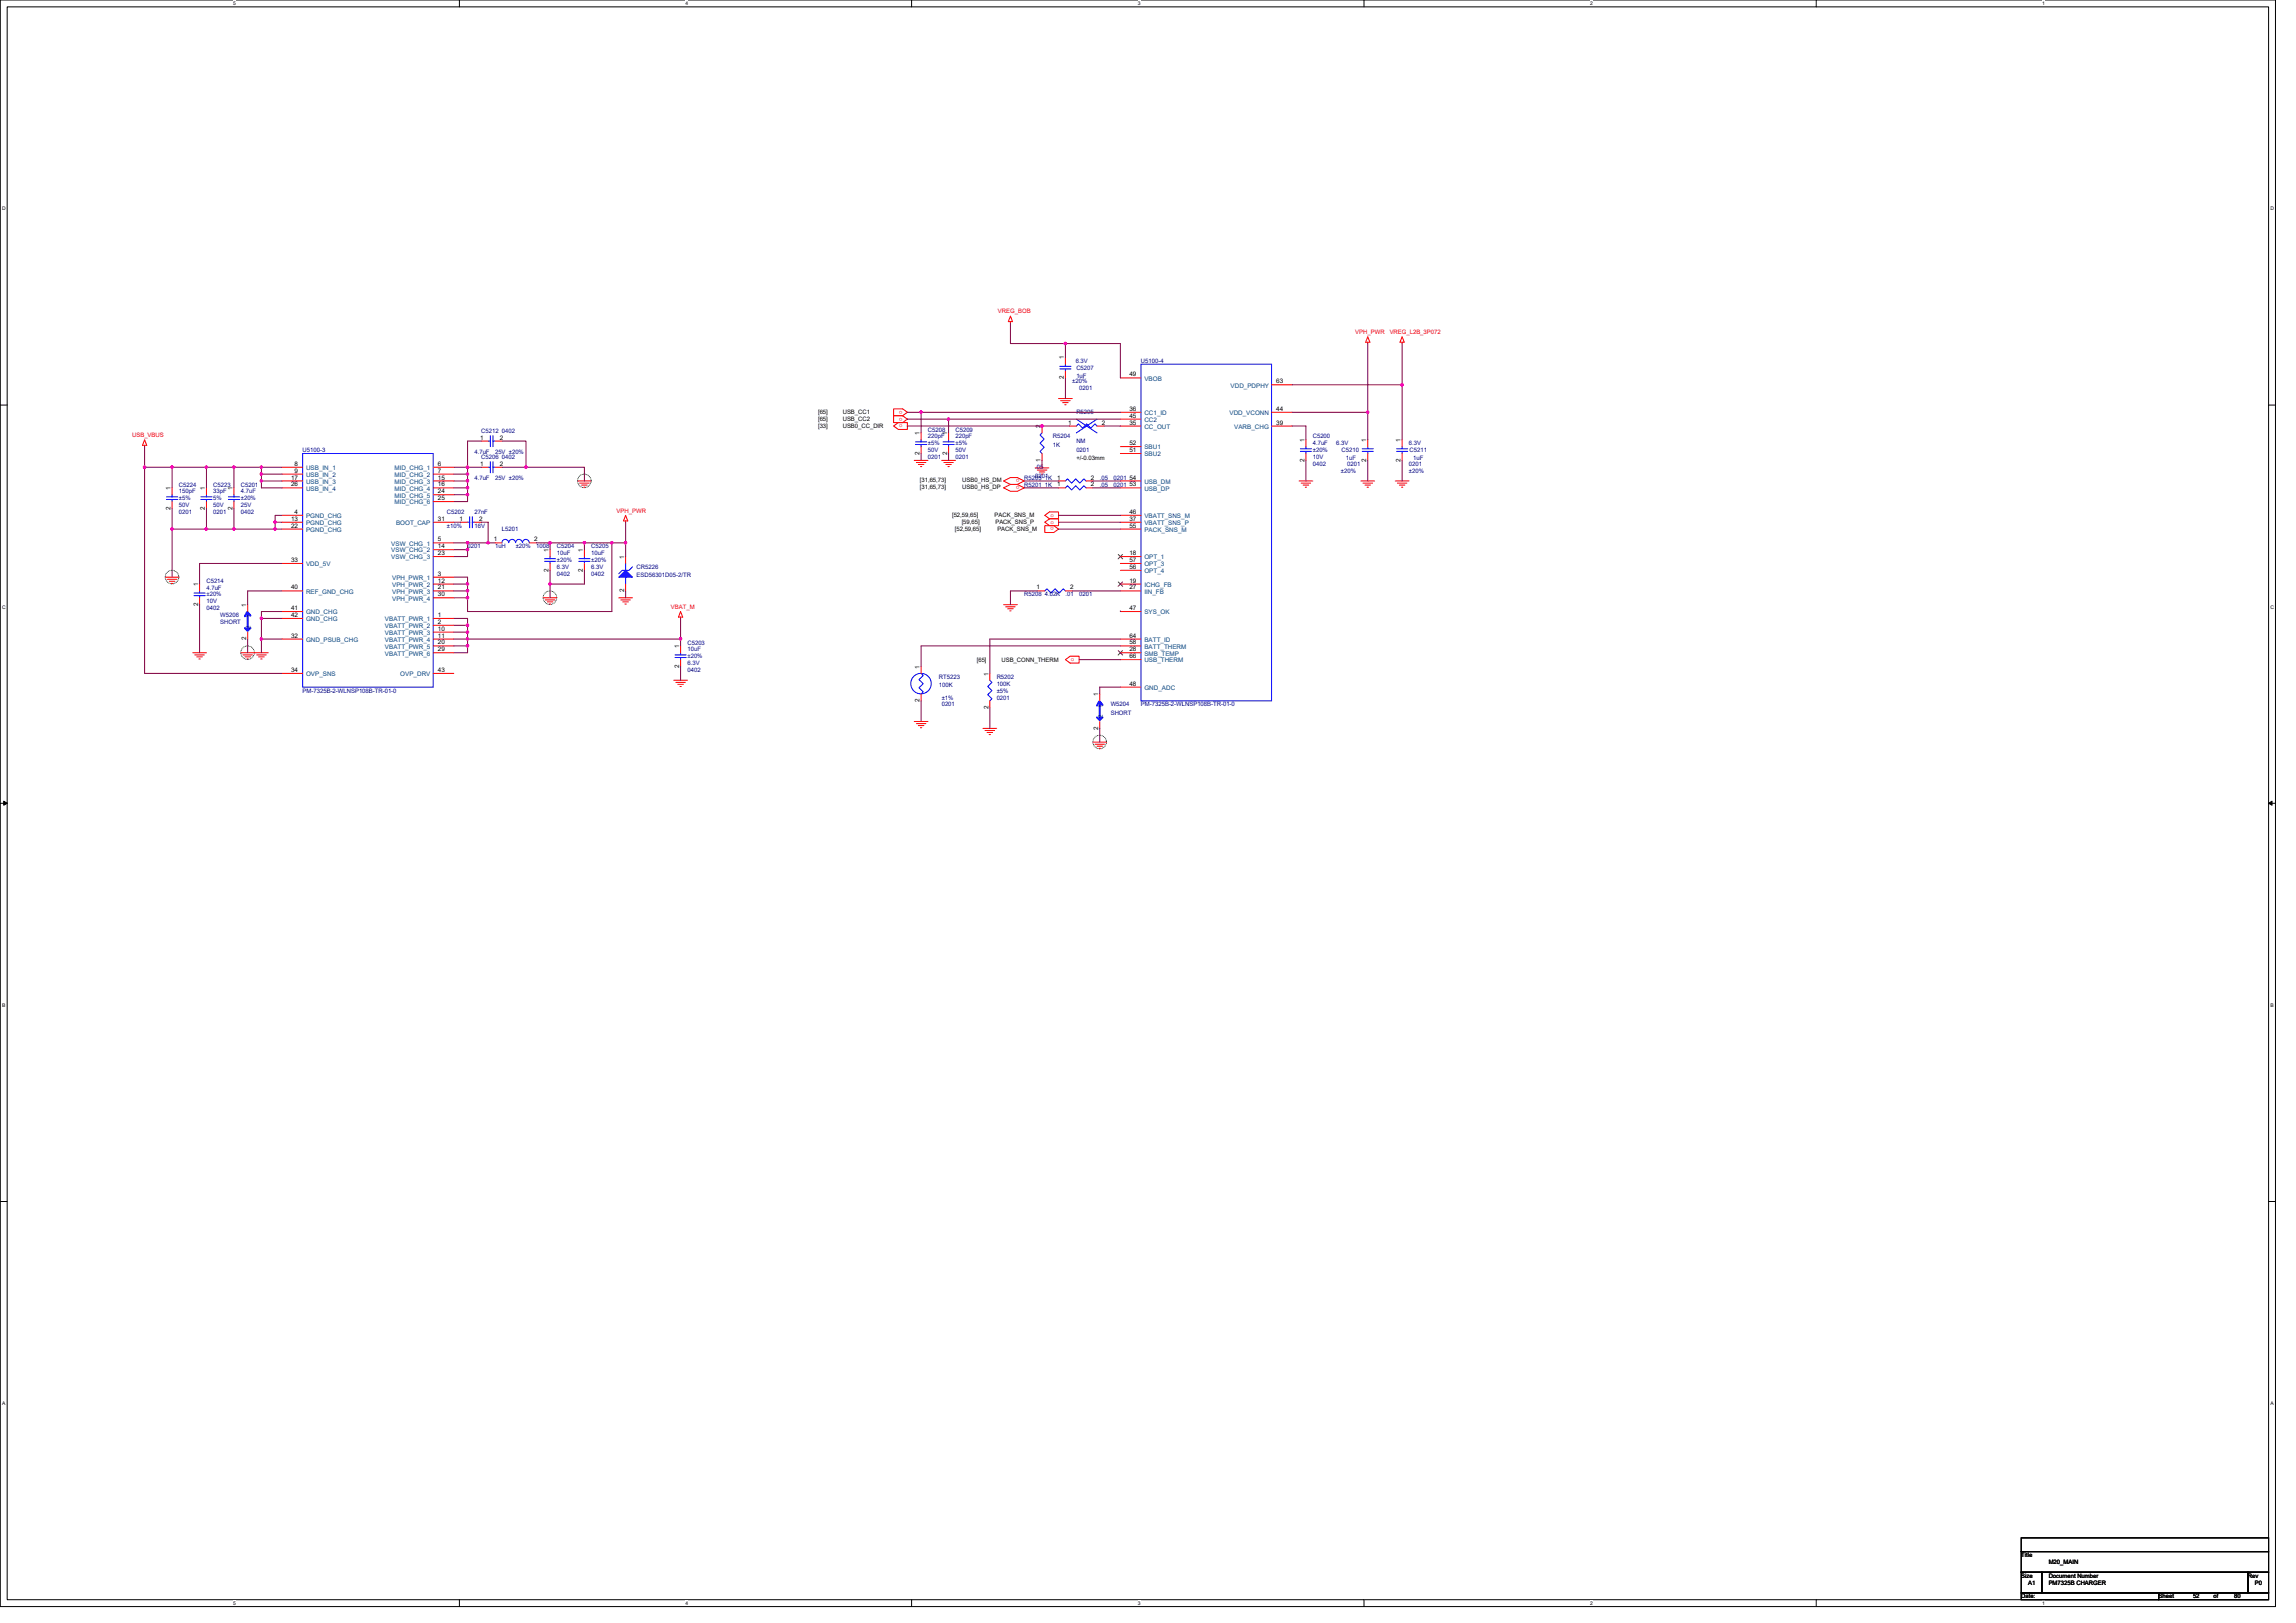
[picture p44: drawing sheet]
<svg xmlns="http://www.w3.org/2000/svg" width="297mm" height="210mm" viewBox="0 0 297 210" stroke-linecap="round" stroke-linejoin="round" font-family="sans-serif">
<defs><g id="words">
<g font-size=".8" fill="#f00">
<text x="129.1" y="40.6">VREG_BOB</text>
<text x="175.3" y="43.2">VPH_PWR</text>
<text x="179.8" y="43.2">VREG_L2B_3P072</text>
<text x="116.8" y="53.1" transform="rotate(180 116.8 53.1)">o</text>
<text x="17.1" y="56.6">USB_VBUS</text>
<text x="116.3" y="55.3">o</text>
<text x="116.8" y="54" transform="rotate(180 116.8 54)">o</text>
<text x="131.9" y="62.9" transform="rotate(180 131.9 62.9)">o</text>
<text x="131.9" y="62" transform="rotate(180 131.9 62)">o</text>
<text x="79.8" y="66.3">VPH_PWR</text>
<text x="135.9" y="67.7">o</text>
<text x="135.9" y="66.8">o</text>
<text x="136.3" y="68.2" transform="rotate(180 136.3 68.2)">o</text>
<text x="86.8" y="78.8">VBAT_M</text>
<text x="138.6" y="85.5">o</text>
</g>
<g font-size=".8">
<text x="137.6" y="46.5" transform="rotate(-90 137.6 46.5)">1</text>
<text x="105.8" y="53.5">[65]</text>
<text x="109" y="53.5">USB_CC1</text>
<text x="137.6" y="49.1" transform="rotate(-90 137.6 49.1)">2</text>
<text x="146.1" y="48.7">49</text>
<text x="146.1" y="53.1">36</text>
<text x="165.1" y="53.1">44</text>
<text x="165.1" y="49.6">63</text>
<text x="62.1" y="56.9">1</text>
<text x="64.7" y="56.9">2</text>
<text x="105.8" y="54.4">[65]</text>
<text x="105.8" y="55.4">[33]</text>
<text x="109" y="54.4">USB_CC2</text>
<text x="109" y="55.4">USB0_CC_DIR</text>
<text x="119" y="58.8" transform="rotate(-90 119 58.8)">2</text>
<text x="119" y="56.3" transform="rotate(-90 119 56.3)">1</text>
<text x="122.5" y="58.8" transform="rotate(-90 122.5 58.8)">2</text>
<text x="122.5" y="56.3" transform="rotate(-90 122.5 56.3)">1</text>
<text x="134.6" y="59.7" transform="rotate(-90 134.6 59.7)">1</text>
<text x="134.6" y="55.4" transform="rotate(-90 134.6 55.4)">2</text>
<text x="138.2" y="54.9">1</text>
<text x="139.3" y="59.6">+/-0.03mm</text>
<text x="142.5" y="54.9">2</text>
<text x="146.1" y="54">45</text>
<text x="146.1" y="54.9">35</text>
<text x="146.1" y="57.6">52</text>
<text x="146.1" y="58.5">51</text>
<text x="165.1" y="54.9">39</text>
<text x="168.8" y="59.7" transform="rotate(-90 168.8 59.7)">2</text>
<text x="168.8" y="57.2" transform="rotate(-90 168.8 57.2)">1</text>
<text x="176.8" y="59.7" transform="rotate(-90 176.8 59.7)">2</text>
<text x="176.8" y="57.2" transform="rotate(-90 176.8 57.2)">1</text>
<text x="181.2" y="59.7" transform="rotate(-90 181.2 59.7)">2</text>
<text x="181.2" y="57.2" transform="rotate(-90 181.2 57.2)">1</text>
<text x="22.1" y="66" transform="rotate(-90 22.1 66)">2</text>
<text x="22.1" y="63.4" transform="rotate(-90 22.1 63.4)">1</text>
<text x="26.5" y="66" transform="rotate(-90 26.5 66)">2</text>
<text x="26.5" y="63.4" transform="rotate(-90 26.5 63.4)">1</text>
<text x="30.1" y="66" transform="rotate(-90 30.1 66)">2</text>
<text x="30.1" y="63.4" transform="rotate(-90 30.1 63.4)">1</text>
<text x="37.7" y="62">17</text>
<text x="37.7" y="62.9">26</text>
<text x="38.1" y="60.3">8</text>
<text x="38.1" y="61.2">9</text>
<text x="56.7" y="60.3">6</text>
<text x="56.7" y="61.2">7</text>
<text x="56.7" y="62">15</text>
<text x="56.7" y="62.9">16</text>
<text x="56.7" y="63.8">24</text>
<text x="56.7" y="64.7">25</text>
<text x="62.1" y="60.3">1</text>
<text x="64.7" y="60.3">2</text>
<text x="119" y="63.3">[31,65,73]</text>
<text x="119" y="62.4">[31,65,73]</text>
<text x="124.5" y="63.3">USB0_HS_DP</text>
<text x="124.5" y="62.4">USB0_HS_DM</text>
<text x="136.8" y="62">1</text>
<text x="136.8" y="62.9">1</text>
<text x="141.1" y="62">2</text>
<text x="141.1" y="62.9">2</text>
<text x="146.1" y="62">54</text>
<text x="146.1" y="62.9">53</text>
<text x="37.7" y="67.4">13</text>
<text x="37.7" y="68.3">22</text>
<text x="38.1" y="66.5">4</text>
<text x="56.7" y="70">5</text>
<text x="56.7" y="70.9">14</text>
<text x="56.7" y="71.8">23</text>
<text x="56.7" y="67.4">31</text>
<text x="59.4" y="67.4">1</text>
<text x="62" y="67.4">2</text>
<text x="63.9" y="70">1</text>
<text x="69.1" y="70">2</text>
<text x="71" y="71.4" transform="rotate(-90 71 71.4)">1</text>
<text x="75.4" y="71.4" transform="rotate(-90 75.4 71.4)">1</text>
<text x="123.2" y="67">[52,59,65]</text>
<text x="123.5" y="68.6">[52,59,65]</text>
<text x="124.4" y="67.8">[59,65]</text>
<text x="128.7" y="67">PACK_SNS_M</text>
<text x="128.8" y="67.8">PACK_SNS_P</text>
<text x="129" y="68.6">PACK_SNS_M</text>
<text x="146.1" y="66.5">46</text>
<text x="146.1" y="67.4">37</text>
<text x="146.1" y="68.3">55</text>
<text x="146.1" y="71.8">18</text>
<text x="25.6" y="75.8" transform="rotate(-90 25.6 75.8)">1</text>
<text x="37.7" y="72.7">33</text>
<text x="37.7" y="76.3">40</text>
<text x="56.7" y="74.5">3</text>
<text x="56.7" y="75.4">12</text>
<text x="56.7" y="76.3">21</text>
<text x="56.7" y="77.2">30</text>
<text x="71" y="74" transform="rotate(-90 71 74)">2</text>
<text x="75.4" y="74" transform="rotate(-90 75.4 74)">2</text>
<text x="80.7" y="76.6" transform="rotate(-90 80.7 76.6)">2</text>
<text x="80.7" y="72.3" transform="rotate(-90 80.7 72.3)">1</text>
<text x="134.1" y="76.3">1</text>
<text x="138.4" y="76.3">2</text>
<text x="146.1" y="72.7">57</text>
<text x="146.1" y="73.6">56</text>
<text x="146.1" y="75.4">19</text>
<text x="146.1" y="76.3">27</text>
<text x="25.6" y="78.4" transform="rotate(-90 25.6 78.4)">2</text>
<text x="31.9" y="82.8" transform="rotate(-90 31.9 82.8)">2</text>
<text x="31.9" y="78.5" transform="rotate(-90 31.9 78.5)">1</text>
<text x="37.7" y="78.9">41</text>
<text x="37.7" y="79.8">42</text>
<text x="37.7" y="82.5">32</text>
<text x="56.7" y="79.8">1</text>
<text x="56.7" y="80.7">2</text>
<text x="56.7" y="81.6">10</text>
<text x="56.7" y="82.5">11</text>
<text x="56.7" y="83.4">20</text>
<text x="87.9" y="83.8" transform="rotate(-90 87.9 83.8)">1</text>
<text x="146.1" y="78.9">47</text>
<text x="146.1" y="82.5">64</text>
<text x="146.1" y="83.4">58</text>
<text x="37.7" y="86.9">34</text>
<text x="56.7" y="86.9">43</text>
<text x="56.7" y="84.3">29</text>
<text x="87.9" y="86.4" transform="rotate(-90 87.9 86.4)">2</text>
<text x="119" y="86.5" transform="rotate(-90 119 86.5)">1</text>
<text x="126.4" y="85.6">[65]</text>
<text x="127.9" y="87.4" transform="rotate(-90 127.9 87.4)">1</text>
<text x="129.6" y="85.6">USB_CONN_THERM</text>
<text x="146.1" y="84.3">28</text>
<text x="146.1" y="85.2">66</text>
<text x="146.1" y="88.7">48</text>
<text x="119" y="90.8" transform="rotate(-90 119 90.8)">2</text>
<text x="127.9" y="91.7" transform="rotate(-90 127.9 91.7)">2</text>
<text x="142.1" y="94.4" transform="rotate(-90 142.1 94.4)">2</text>
<text x="142.1" y="90.1" transform="rotate(-90 142.1 90.1)">1</text>
<text x="261.5" y="201.5">Title</text>
<text x="265" y="202.4">M20_MAIN</text>
<text x="261.5" y="204.1">Size</text>
<text x="261.5" y="206.8">Date:</text>
<text x="262.4" y="205">A1</text>
<text x="265" y="205">PM7325B CHARGER</text>
<text x="265" y="204.1">Document Number</text>
<text x="279.3" y="206.8">Sheet</text>
<text x="283.7" y="206.8">52</text>
<text x="286.4" y="206.8">of</text>
<text x="289" y="206.8">80</text>
<text x="290.8" y="204.1">Rev</text>
<text x="291.7" y="205">P0</text>
</g>
<g font-size=".8" fill="#000080">
<text x="139.2" y="46.9">6.3V</text>
<text x="139.3" y="47.8">C5207</text>
<text x="147.6" y="46.9">U5100-4</text>
<text x="138.7" y="49.6">±20%</text>
<text x="139.3" y="53.6">R5205</text>
<text x="139.3" y="48.9">1uF</text>
<text x="139.6" y="50.5">0201</text>
<text x="39.2" y="58.5">U5100-3</text>
<text x="61.4" y="58.7">4.7uF</text>
<text x="62.3" y="56">C5212</text>
<text x="62.3" y="59.4">C5206</text>
<text x="64" y="58.7">25V ±20%</text>
<text x="64.9" y="56">0402</text>
<text x="64.9" y="59.4">0402</text>
<text x="120.1" y="55.8">C5208</text>
<text x="120.1" y="56.7">220pF</text>
<text x="120.1" y="59.4">0201</text>
<text x="120.1" y="58.5">50V</text>
<text x="120.1" y="57.6">±5%</text>
<text x="123.6" y="55.8">C5209</text>
<text x="123.6" y="56.7">220pF</text>
<text x="123.6" y="59.4">0201</text>
<text x="123.6" y="58.5">50V</text>
<text x="123.6" y="57.6">±5%</text>
<text x="136.2" y="56.7">R5204</text>
<text x="136.2" y="57.8">1K</text>
<text x="139.3" y="57.3">NM</text>
<text x="139.3" y="58.4">0201</text>
<text x="169.8" y="56.7">C5200</text>
<text x="169.8" y="57.6">4.7uF</text>
<text x="169.8" y="59.4">10V</text>
<text x="169.8" y="58.5">±20%</text>
<text x="172.9" y="57.6">6.3V</text>
<text x="173.6" y="58.5">C5210</text>
<text x="174.1" y="59.6">1uF</text>
<text x="182.3" y="57.6">6.3V</text>
<text x="182.4" y="58.5">C5211</text>
<text x="182.8" y="59.6">1uF</text>
<text x="23.2" y="62.9">C5224</text>
<text x="23.2" y="63.8">150pF</text>
<text x="23.2" y="65.6">50V</text>
<text x="23.2" y="64.7">±5%</text>
<text x="27.6" y="62.9">C5223</text>
<text x="27.6" y="63.8">33pF</text>
<text x="27.6" y="65.6">50V</text>
<text x="27.6" y="64.7">5%</text>
<text x="31.2" y="62.9">C5201</text>
<text x="31.2" y="63.8">4.7uF</text>
<text x="31.2" y="65.6">25V</text>
<text x="31.2" y="64.7">±20%</text>
<text x="61.4" y="62.1">4.7uF</text>
<text x="64" y="62.1">25V ±20%</text>
<text x="132.5" y="62.1">R5203 1K</text>
<text x="132.5" y="62.9">R5201 1K</text>
<text x="133.9" y="60.7">.05</text>
<text x="133.9" y="61.9">0201</text>
<text x="142.3" y="62.1">.05</text>
<text x="142.3" y="62.9">.05</text>
<text x="144.1" y="62.1">0201</text>
<text x="144.1" y="62.9">0201</text>
<text x="169.8" y="60.3">0402</text>
<text x="173.5" y="61.2">±20%</text>
<text x="174.3" y="60.3">0201</text>
<text x="182.3" y="60.3">0201</text>
<text x="182.3" y="61.2">±20%</text>
<text x="23.2" y="66.5">0201</text>
<text x="27.6" y="66.5">0201</text>
<text x="31.2" y="66.5">0402</text>
<text x="57.8" y="66.5">C5202</text>
<text x="57.8" y="68.3">±10%</text>
<text x="60.5" y="70.9">0201</text>
<text x="61.4" y="66.5">27nF</text>
<text x="61.4" y="68.3">16V</text>
<text x="64" y="71">1uH</text>
<text x="64.9" y="68.7">L5201</text>
<text x="66.7" y="71">±20%</text>
<text x="69.4" y="71">1008</text>
<text x="72" y="71">C5204</text>
<text x="72" y="71.8">10uF</text>
<text x="76.5" y="71">C5205</text>
<text x="76.5" y="71.8">10uF</text>
<text x="26.7" y="75.4">C5214</text>
<text x="26.7" y="76.3">4.7uF</text>
<text x="26.7" y="77.2">±20%</text>
<text x="72" y="74.5">0402</text>
<text x="72" y="73.6">6.3V</text>
<text x="72" y="72.7">±20%</text>
<text x="76.5" y="74.5">0402</text>
<text x="76.5" y="73.6">6.3V</text>
<text x="76.5" y="72.7">±20%</text>
<text x="82.4" y="73.6">CR5226</text>
<text x="82.4" y="74.7">ESD56301D05-2/TR</text>
<text x="132.5" y="77.2">R5208 4.02K</text>
<text x="137.8" y="77.2">.01</text>
<text x="139.6" y="77.2">0201</text>
<text x="26.7" y="79">0402</text>
<text x="26.7" y="78.1">10V</text>
<text x="28.5" y="79.8">W5206</text>
<text x="28.5" y="80.7">SHORT</text>
<text x="88.9" y="83.4">C5203</text>
<text x="39.2" y="89.6">PM-7325B-2-WLNSP108B-TR-01-0</text>
<text x="88.9" y="84.3">10uF</text>
<text x="88.9" y="87">0402</text>
<text x="88.9" y="86.1">6.3V</text>
<text x="88.9" y="85.2">±20%</text>
<text x="121.5" y="87.8">RT5223</text>
<text x="121.5" y="88.9">100K</text>
<text x="128.9" y="87.8">R5202</text>
<text x="128.9" y="88.7">100K</text>
<text x="128.9" y="89.6">±5%</text>
<text x="121.8" y="90.5">±1%</text>
<text x="121.8" y="91.4">0201</text>
<text x="128.9" y="90.5">0201</text>
<text x="143.7" y="91.4">W5204</text>
<text x="143.7" y="92.5">SHORT</text>
<text x="147.6" y="91.4">PM-7325B-2-WLNSP108B-TR-01-0</text>
</g>
<g font-size=".8" fill="#004080">
<text x="148.1" y="49.3">VBOB</text>
<text x="148.1" y="53.7">CC1_ID</text>
<text x="159.1" y="53.7">VDD_VCONN</text>
<text x="159.2" y="50.1">VDD_PDPHY</text>
<text x="148.1" y="54.6">CC2</text>
<text x="148.1" y="55.5">CC_OUT</text>
<text x="148.1" y="58.1">SBU1</text>
<text x="148.1" y="59">SBU2</text>
<text x="159.7" y="55.5">VARB_CHG</text>
<text x="39.6" y="60.8">USB_IN_1</text>
<text x="39.6" y="61.7">USB_IN_2</text>
<text x="39.6" y="62.6">USB_IN_3</text>
<text x="39.6" y="63.5">USB_IN_4</text>
<text x="51" y="60.8">MID_CHG_1</text>
<text x="51" y="61.7">MID_CHG_2</text>
<text x="51" y="62.6">MID_CHG_3</text>
<text x="51" y="63.5">MID_CHG_4</text>
<text x="51" y="64.4">MID_CHG_5</text>
<text x="51" y="65.3">MID_CHG_6</text>
<text x="148.1" y="62.6">USB_DM</text>
<text x="148.1" y="63.5">USB_DP</text>
<text x="39.6" y="67">PGND_CHG</text>
<text x="39.6" y="67.9">PGND_CHG</text>
<text x="39.6" y="68.8">PGND_CHG</text>
<text x="50.6" y="70.6">VSW_CHG_1</text>
<text x="50.6" y="71.5">VSW_CHG_2</text>
<text x="51.2" y="67.9">BOOT_CAP</text>
<text x="148.1" y="67">VBATT_SNS_M</text>
<text x="148.1" y="67.9">VBATT_SNS_P</text>
<text x="148.1" y="68.8">PACK_SNS_M</text>
<text x="39.6" y="73.3">VDD_5V</text>
<text x="39.6" y="76.8">REF_GND_CHG</text>
<text x="50.6" y="72.4">VSW_CHG_3</text>
<text x="50.7" y="75">VPH_PWR_1</text>
<text x="50.7" y="75.9">VPH_PWR_2</text>
<text x="50.7" y="76.8">VPH_PWR_3</text>
<text x="50.7" y="77.7">VPH_PWR_4</text>
<text x="148.1" y="72.4">OPT_1</text>
<text x="148.1" y="73.3">OPT_3</text>
<text x="148.1" y="74.1">OPT_4</text>
<text x="148.1" y="75.9">ICHG_FB</text>
<text x="148.1" y="76.8">IIN_FB</text>
<text x="32.4" y="81.3" transform="rotate(-90 32.4 81.3)">2</text>
<text x="32.4" y="80" transform="rotate(-90 32.4 80)">1</text>
<text x="39.6" y="79.5">GND_CHG</text>
<text x="39.6" y="80.4">GND_CHG</text>
<text x="39.6" y="83">GND_PSUB_CHG</text>
<text x="49.8" y="80.4">VBATT_PWR_1</text>
<text x="49.8" y="81.3">VBATT_PWR_2</text>
<text x="49.8" y="82.1">VBATT_PWR_3</text>
<text x="49.8" y="83">VBATT_PWR_4</text>
<text x="49.8" y="83.9">VBATT_PWR_5</text>
<text x="148.1" y="79.5">SYS_OK</text>
<text x="148.1" y="83">BATT_ID</text>
<text x="148.1" y="83.9">BATT_THERM</text>
<text x="39.6" y="87.5">OVP_SNS</text>
<text x="49.8" y="84.8">VBATT_PWR_6</text>
<text x="51.8" y="87.5">OVP_DRV</text>
<text x="148.1" y="84.8">SMB_TEMP</text>
<text x="148.1" y="85.7">USB_THERM</text>
<text x="148.1" y="89.3">GND_ADC</text>
<text x="142.7" y="92.9" transform="rotate(-90 142.7 92.9)">2</text>
<text x="142.7" y="91.6" transform="rotate(-90 142.7 91.6)">1</text>
</g>
<g font-size=".6">
<text x="30.2" y=".7">5</text>
<text x="88.7" y=".7">4</text>
<text x="147.2" y=".7">3</text>
<text x="205.7" y=".7">2</text>
<text x="264.2" y=".7">1</text>
<text x=".3" y="27.2">D</text>
<text x="293.7" y="27.2">D</text>
<text x=".3" y="78.7">C</text>
<text x="293.7" y="78.7">C</text>
<text x=".3" y="130.3">B</text>
<text x="293.7" y="130.3">B</text>
<text x=".3" y="181.8">A</text>
<text x="293.7" y="181.8">A</text>
<text x="30.2" y="207.6">5</text>
<text x="88.7" y="207.6">4</text>
<text x="147.2" y="207.6">3</text>
<text x="205.7" y="207.6">2</text>
<text x="264.2" y="207.6">1</text>
</g>
</g></defs>
<path d="M0 0h294.4v207.9h-294.4zM.9 .9h292.6v206.1h-292.6z" fill="none" stroke="#000" stroke-width=".13"/>
<g fill="#fff">
<path d="M30.2 .1h.3v.7h-.3z"/>
<path d="M30.2 207.1h.3v.7h-.3z"/>
</g>
<path d="M59.4 0v.9M59.4 207v.9" fill="none" stroke="#000" stroke-width=".13"/>
<g fill="#fff">
<path d="M88.7 .1h.3v.7h-.3z"/>
<path d="M88.7 207.1h.3v.7h-.3z"/>
</g>
<path d="M117.9 0v.9M117.9 207v.9" fill="none" stroke="#000" stroke-width=".13"/>
<g fill="#fff">
<path d="M147.2 .1h.3v.7h-.3z"/>
<path d="M147.2 207.1h.3v.7h-.3z"/>
</g>
<path d="M176.5 0v.9M176.5 207v.9" fill="none" stroke="#000" stroke-width=".13"/>
<g fill="#fff">
<path d="M205.7 .1h.4v.7h-.4z"/>
<path d="M205.7 207.1h.4v.7h-.4z"/>
</g>
<path d="M235 0v.9M235 207v.9" fill="none" stroke="#000" stroke-width=".13"/>
<g fill="#fff">
<path d="M264.2 .1h.4v.7h-.4z"/>
<path d="M264.2 207.1h.4v.7h-.4z"/>
<path d="M.3 26.6h.4v.7h-.4z"/>
<path d="M293.7 26.6h.5v.7h-.5z"/>
<path d="M.3 78.2h.4v.7h-.4z"/>
<path d="M293.7 78.2h.5v.7h-.5z"/>
</g>
<path d="M0 52.4h.9M293.5 52.4h.9" fill="none" stroke="#000" stroke-width=".13"/>
<g fill="#fff">
<path d="M.3 129.7h.4v.7h-.4z"/>
<path d="M293.7 129.7h.4v.7h-.4z"/>
</g>
<path d="M0 103.9h.9M293.5 103.9h.9" fill="none" stroke="#000" stroke-width=".13"/>
<path d="M.5 103.7l.4 .2-.4 .3zM293.5 103.9l.4-.2v.5z" fill="#000" stroke="#000" stroke-width=".13"/>
<g fill="#fff">
<path d="M.3 181.2h.4v.7h-.4z"/>
<path d="M293.7 181.2h.4v.7h-.4z"/>
</g>
<path d="M0 155.4h.9M293.5 155.4h.9M261.5 199h32v1.7h-32zM261.5 206.1h17.8v.9h-17.8zM261.5 200.7h32v2.7h-32zM261.5 203.4h2.7v2.7h-2.7zM264.2 203.4h26.6v2.7h-26.6zM279.3 206.1h14.2v.9h-14.2zM290.8 203.4h2.7v2.7h-2.7z" fill="none" stroke="#000" stroke-width=".13"/>
<g fill="none" stroke="#008000" stroke-width=".13">
<circle cx="22.3" cy="74.7" r=".88"/>
<circle cx="71.1" cy="77.3" r=".88"/>
<circle cx="75.6" cy="62.2" r=".88"/>
<circle cx="32" cy="84.4" r=".88"/>
<circle cx="142.3" cy="96" r=".88"/>
</g>
<g fill="none" stroke="#f00" stroke-width=".13">
<path d="M18.7 57.6v.2M18.7 56.9l.3 .7h-.6zM62.3 57.1h.9M64 57.1h.9M115.6 52.9h1.2l.6 .4-.6 .5h-1.2zM115.6 53.8h1.2l.6 .4-.6 .5h-1.2zM115.6 55.1l.6-.4h1.2v.9h-1.2zM118.3 59.6h1.8M118.6 59.8h1.2M119.2 56v.9M119.2 57.8v.9M121.8 59.6h1.8"/>
<path d="M122.1 59.8h1.2M122.7 56v.9M122.7 57.8v.9M130.7 41.6v.2M130.7 40.9l.3 .7h-.6zM134.8 58.7v.9M134.8 55.1v.9M136.9 51.6h1.8M137.2 51.8h1.2M137.5 52.1h.7M137.7 52.4h.2M137.8 46.2v.9"/>
<path d="M137.8 48v.9M138.4 55.1h.9M141.9 55.1h.9M144.9 48.9h2.7M144.9 53.3h2.7M144.9 54.2h2.7M144.9 55.1h2.7M144.9 57.8h2.7M144.9 58.7h2.7M164.5 53.3h2.7M164.5 49.8h2.7M164.5 55.1h2.7"/>
<path d="M168.9 56.9v.9M168.9 58.7v.9M176.9 44.3v.1M176.9 43.6l.3 .7h-.5zM177 56.9v.9M177 58.7v.9M181.4 56.9v.9M181.4 58.7v.9M181.4 44.3v.1M181.4 43.6l.3 .7h-.6zM21.4 74.7h1.8M21.7 75h1.2"/>
<path d="M21.9 75.2h.7M22.2 75.5h.1M22.3 63.1v.9M22.3 64.9v.9M25.8 75.6v.9M25.8 77.3v.9M26.7 63.1v.9M26.7 64.9v.9M30.3 63.1v.9M30.3 64.9v.9M32 78.2v.9M36.5 60.5h2.7"/>
<path d="M36.5 61.3h2.7M36.5 62.2h2.7M36.5 63.1h2.7M36.5 66.7h2.7M36.5 67.6h2.7M36.5 68.5h2.7M36.5 72.9h2.7M36.5 76.5h2.7M36.5 79.1h2.7M56 60.5h2.7M56 61.3h2.7M56 62.2h2.7"/>
<path d="M56 63.1h2.7M56 64h2.7M56 64.9h2.7M56 67.6h2.7M56 70.2h2.7M56 71.1h2.7M56 72h2.7M56 74.7h2.7M56 75.6h2.7M56 76.5h2.7M56 77.3h2.7M59.6 67.6h.9"/>
<path d="M61.4 67.6h.9M62.3 60.5h.9M64 60.5h.9M64 70.2h.9M68.5 70.2h.9M70.3 77.3h1.7M70.5 77.6h1.3M70.8 77.9h.7M71.1 78.1h.1M71.2 71.1v.9M71.2 72.9v.9M74.7 62.2h1.8"/>
<path d="M75 62.5h1.2M75.2 62.8h.8M75.5 63h.2M75.6 71.1v.9M75.6 72.9v.9M80 77.3h1.8M80.3 77.6h1.3M80.6 77.9h.7M80.9 78.1h.1M80.9 66.7l.3 .7h-.5zM80.9 67.4v.2M80.9 75.6v.9"/>
<path d="M80.9 72v.9M88.1 79.1l.2 .7h-.5zM88.1 79.8v.2M118.8 60.1h.7M119.1 60.4h.1M122.4 60.1h.7M122.6 60.4h.2M129.8 63.1l.9-.4h.9l.9 .4-.9 .5h-.9zM129.8 62.2l.9-.4h.9l.9 .4-.9 .5h-.9zM129.8 78.2h1.8M130.1 78.5h1.2M130.4 78.8h.7"/>
<path d="M130.6 79h.2M133.9 60.5h1.8M134.2 60.8h1.2M134.3 76.5h.9M134.4 61.1h.8M134.7 61.3h.2M135.2 68h1.1l.6 .5-.6 .4h-1.1zM135.2 67.6l.6-.5h1.1v.9h-1.1zM135.2 66.7l.6-.5h1.1v.9h-1.1zM136.9 62.2h.9M136.9 63.1h.9M137.8 76.5h.9"/>
<path d="M140.5 62.2h.9M140.5 63.1h.9M144.9 62.2h2.7M144.9 63.1h2.7M144.9 66.7h2.7M144.9 67.6h2.7M144.9 68.5h2.7M144.9 72h2.7M144.9 72.9h2.7M144.9 73.8h2.7M144.9 75.6h2.7M144.9 76.5h2.7"/>
<path d="M144.9 79.1h2.7M168.1 62.2h1.7M168.3 62.5h1.3M168.6 62.8h.7M168.9 63h.1M176.1 62.2h1.7M176.3 62.5h1.3M176.6 62.8h.7M176.9 63h.1M180.5 62.2h1.8M180.8 62.5h1.2M181 62.8h.8"/>
<path d="M181.3 63h.2M24.9 84.5h1.8M25.2 84.7h1.2M25.5 85h.7M25.7 85.3h.2M31.2 84.5h3.5M31.4 84.7h1.3M31.7 85h.7M32 85.3h.1M32 81.8v.9M33.2 84.7h1.2M33.5 85h.7"/>
<path d="M33.7 85.3h.2M36.5 80h2.7M36.5 82.7h2.7M36.5 87.1h2.7M56 80h2.7M56 80.9h2.7M56 81.8h2.7M56 82.7h2.7M56 83.6h2.7M56 84.5h2.7M56 87.1h2.7M87.2 88h1.7"/>
<path d="M87.4 88.3h1.3M87.7 88.5h.7M88 88.8h.1M88.1 83.6v.9M88.1 85.3v.9M118.3 93.3h1.8M118.6 93.6h1.2M118.8 93.9h.7M119.1 94.1h.1M119.2 86.2v.9M119.2 89.8v.9M127.2 94.2h1.7"/>
<path d="M127.4 94.5h1.3M127.7 94.8h.7M128 95h.1M128.1 87.1v.9M128.1 90.7v.9M137.8 85.3l.6-.4h1.2v.9h-1.2zM141.4 96h1.8M141.7 96.3h1.2M141.9 96.5h.7M142.2 96.8h.2M142.3 89.8v.9M142.3 93.3v.9"/>
<path d="M144.9 82.7h2.7M144.9 83.6h2.7M144.9 84.5h2.7M144.9 85.3h2.7M144.9 88.9h2.7"/>
</g>
<g fill="none" stroke="#00f" stroke-width=".13">
<path d="M39.2 58.7h16.8v30.2h-16.8zM63.2 57.1h.2M63.4 56.4v1.4M63.4 59.7v1.5M63.8 56.4v1.4M63.8 57.1h.2M63.8 59.7v1.5M118.4 57.2h1.5M118.4 57.5h1.5M119.2 56.9v.3M119.2 57.5v.3M122 57.2h1.4"/>
<path d="M122 57.5h1.4M122.7 56.9v.3M122.7 57.5v.3M134.8 56l-.2 .3 .5 .5-.5 .5 .5 .6-.5 .5 .2 .3M137.1 47.4h1.5M137.1 47.7h1.5M137.8 47.1v.3M137.8 47.7v.3M139.3 54.2l2.6 1.8M139.3 55.1l.2-.3 .6 .6 .5-.6 .5 .6 .6-.6 .2 .3M141.9 54.2l-2.6 1.8M147.6 47.1h16.9v43.6h-16.9z"/>
<path d="M168.2 58.1h1.5M168.2 58.4h1.5M168.9 57.8v.3M168.9 58.4v.3M176.2 58.1h1.5M176.2 58.4h1.5M176.9 57.8v.3M176.9 58.4v.3M180.7 58.1h1.4M180.7 58.4h1.4M181.4 57.8v.3M181.4 58.4v.3"/>
<path d="M21.5 64.3h1.5M21.5 64.6h1.5M22.3 64v.3M22.3 64.6v.3M25.1 76.7h1.4M25.1 77.1h1.4M25.8 76.5v.2M25.8 77.1v.2M26 64.3h1.4M26 64.6h1.4M26.7 64v.3M26.7 64.6v.3"/>
<path d="M29.5 64.3h1.5M29.5 64.6h1.5M30.3 64v.3M30.3 64.6v.3M60.5 67.6h.3M60.8 66.8v1.5M61.1 66.8v1.5M61.1 67.6h.3M63.2 60.5h.2M63.8 60.5h.2M66.7 70.2a.45 .45 0 0 0-.5-.4 .45 .45 0 0 0-.4 .4 .43 .43 0 0 0-.4-.4 .43 .43 0 0 0-.5 .4M68.5 70.2a.45 .45 0 0 0-.5-.4 .45 .45 0 0 0-.4 .4 .43 .43 0 0 0-.5-.4 .43 .43 0 0 0-.4 .4"/>
<path d="M70.4 72.3h1.5M70.4 72.6h1.5M71.2 72v.3M71.2 72.6v.3M74.9 72.3h1.4M74.9 72.6h1.4M75.6 72v.3M75.6 72.6v.3M80.9 74.7v.9M80.9 72.9v.9M81.8 73.3l-.4 .5h-.9l-.5 .4M135.2 76.5l.2-.3 .6 .5 .5-.5 .5 .5 .6-.5 .2 .3"/>
<path d="M137.8 62.2l.3-.2 .5 .5 .6-.5 .5 .5 .5-.5 .3 .2M137.8 63.1l.3-.3 .5 .6 .6-.6 .5 .6 .5-.6 .3 .3M87.3 84.7h1.5M87.3 85.1h1.5M88.1 84.5v.2M88.1 85.1v.2M119.2 87.1l.2 .3-.5 .5 .5 .6-.5 .5 .5 .5-.2 .3M128.1 88l.2 .3-.5 .5 .5 .5-.5 .6 .5 .5-.2 .3"/>
<circle cx="119.2" cy="88.4" r="1.33"/>
</g>
<path d="M32 79.2l-.3 .5M32 79.4v1.9M32 79.2l.4 .5M31.7 81.3l.3 .3M32.4 81.3l-.3 .2M141.9 92.8l.4 .4M142.2 90.8l-.3 .5M142.3 91v1.9M142.3 90.8l.3 .4M142.6 92.8l-.2 .3" fill="none" stroke="#00f" stroke-width=".25"/>
<path d="M80.9 73.8l.9 .9h-1.8z" fill="#00f" stroke="#00f" stroke-width=".13"/>
<path d="M144.7 71.7l.5 .6M144.7 75.3l.5 .6M145.2 71.7l-.6 .6M145.2 75.3l-.6 .6M144.7 84.2l.5 .6M145.2 84.2l-.6 .6" fill="none" stroke="#804000" stroke-width=".13"/>
<g fill="none" stroke="#800040" stroke-width=".13">
<path d="M18.7 57.8v2.7M62.3 57.1h-1.8v3.4M64.9 57.1h3.1v3.4h7.6v1.7M117.4 53.3h1.8M117.4 54.2h5.3M117.4 55.1h21M119.2 53.3h25.7M119.2 53.3v2.7M119.2 58.7v.9M122.7 58.7v.9M130.7 41.8v2.6h7.1M134.8 59.6v.9"/>
<path d="M137.8 48.9v2.7M137.8 44.4v1.8M137.8 44.4h7.1v4.5M142.8 55.1h2.1M144.9 54.2h-22.2v1.8M167.2 49.8h14.2M167.2 53.3h9.8M167.2 55.1h1.7v1.8M168.9 59.6v2.6M177 44.4v8.9M177 53.3v3.6M177 59.6v2.6"/>
<path d="M181.4 44.4v5.4M181.4 49.8v7.1M181.4 59.6v2.6M18.7 60.5v26.6h17.8M18.7 60.5h3.6M22.3 68.5h4.4M22.3 60.5h4.4M22.3 60.5v2.6M22.3 65.8v2.7M22.3 68.5v6.2M25.8 78.2v6.3M26.7 60.5v2.6"/>
<path d="M26.7 65.8v2.7M26.7 60.5h3.6M26.7 68.5h3.6M30.3 60.5v2.6M30.3 65.8v2.7M30.3 60.5h3.5M30.3 68.5h5.3M33.8 60.5h2.7M33.8 61.3h2.7M33.8 62.2h2.7M33.8 60.5v.8M33.8 61.3v.9"/>
<path d="M33.8 62.2v.9h2.7M35.6 67.6h.9M35.6 68.5h.9M35.6 67.6v.9M36.5 66.7h-.9v.9M36.5 72.9h-10.7v2.7M36.5 76.5h-4.5v1.7M36.5 79.1h-2.7v.9M58.7 60.5h1.8M58.7 61.3h1.8M58.7 62.2h1.8M58.7 63.1h1.8"/>
<path d="M58.7 64h1.8M58.7 70.2h1.8M58.7 71.1h1.8M58.7 74.7h1.8v.9M58.7 75.6h1.8M58.7 76.5h1.8M58.7 77.3h1.8M58.7 67.6h.9M60.5 60.5v.8M60.5 61.3v.9M60.5 62.2v.9M60.5 63.1v.9"/>
<path d="M60.5 64v.9h-1.8M60.5 70.2v.9M60.5 71.1v.9h-1.8M60.5 75.6v.9M60.5 76.5v.8M60.5 60.5h1.8M60.5 70.2h2.7M62.3 67.6h.9v2.6M63.2 70.2h.8M64.9 60.5h3.1M69.4 70.2h1.8M71.2 70.2v.9"/>
<path d="M71.2 73.8v1.8M71.2 75.6v1.7M71.2 70.2h4.4M75.6 70.2v.9M75.6 73.8v1.8h-4.4M75.6 70.2h3.6M79.2 70.2h1.7M79.2 70.2v8.9h-18.7v-1.8M80.9 67.6v2.6M80.9 70.2v1.8M80.9 76.5v.8M132.5 63.1h4.4"/>
<path d="M132.5 62.2h4.4M134.3 76.5h-3.6v1.7M136.9 66.7h8M136.9 67.6h8M136.9 68.5h8M138.7 76.5h6.2M141.4 62.2h3.5M141.4 63.1h3.5M144.9 79v.1M32 82.7v1.8M33.8 80h2.7M33.8 82.7h2.7"/>
<path d="M33.8 80v2.7M33.8 82.7v1.8M58.7 80h1.8v.9M58.7 80.9h1.8M58.7 81.8h1.8M58.7 82.7h1.8M58.7 83.6h1.8M60.5 80.9v.9M60.5 81.8v.9M60.5 82.7v.9M60.5 83.6v.9h-1.8M60.5 82.7h27.6"/>
<path d="M88.1 82.7v.9M88.1 80v2.7M88.1 86.2v1.8M119.2 90.7v2.6M128.1 91.6v2.6M139.6 85.3h5.3M142.3 94.2v1.8M144.9 82.7h-16.8v4.4M144.9 88.9h-2.6v.9M144.9 83.6h-25.7v2.6"/>
</g>
<g fill="#f0f" stroke="#f0f" stroke-width=".13">
<path d="M137.7 44.3h.2v.2h-.2z" fill-rule="evenodd"/>
<path d="M176.8 53.2h.2v.2h-.2z" fill-rule="evenodd"/>
<path d="M181.3 49.7h.2v.2h-.2z" fill-rule="evenodd"/>
<path d="M119 53.2h.3v.2h-.3z" fill-rule="evenodd"/>
<path d="M122.6 54.1h.2v.2h-.2z" fill-rule="evenodd"/>
<path d="M33.7 61.2h.2v.2h-.2z" fill-rule="evenodd"/>
<path d="M33.7 60.3h.2v.2h-.2z" fill-rule="evenodd"/>
<path d="M60.4 61.2h.2v.2h-.2z" fill-rule="evenodd"/>
<path d="M33.7 62.1h.2v.2h-.2z" fill-rule="evenodd"/>
<path d="M60.4 63h.2v.2h-.2z" fill-rule="evenodd"/>
<path d="M60.4 62.1h.2v.2h-.2z" fill-rule="evenodd"/>
<path d="M60.4 63.9h.2v.2h-.2z" fill-rule="evenodd"/>
<path d="M35.5 67.4h.2v.3h-.2z" fill-rule="evenodd"/>
<path d="M22.1 68.3h.3v.2h-.3z" fill-rule="evenodd"/>
<path d="M35.5 68.3h.2v.2h-.2z" fill-rule="evenodd"/>
<path d="M63 70.1h.3v.2h-.3z" fill-rule="evenodd"/>
<path d="M60.4 71h.2v.2h-.2z" fill-rule="evenodd"/>
<path d="M60.4 70.1h.2v.2h-.2z" fill-rule="evenodd"/>
<path d="M75.5 70.1h.2v.2h-.2z" fill-rule="evenodd"/>
<path d="M71 70.1h.3v.2h-.3z" fill-rule="evenodd"/>
<path d="M79 70.1h.3v.2h-.3z" fill-rule="evenodd"/>
<path d="M80.8 70.1h.2v.2h-.2z" fill-rule="evenodd"/>
<path d="M60.4 75.4h.2v.3h-.2z" fill-rule="evenodd"/>
<path d="M71 75.4h.3v.3h-.3z" fill-rule="evenodd"/>
<path d="M60.4 76.3h.2v.2h-.2z" fill-rule="evenodd"/>
<path d="M60.4 77.2h.2v.2h-.2z" fill-rule="evenodd"/>
<path d="M33.7 79.9h.2v.2h-.2z" fill-rule="evenodd"/>
<path d="M60.4 80.8h.2v.2h-.2z" fill-rule="evenodd"/>
<path d="M60.4 81.7h.2v.2h-.2z" fill-rule="evenodd"/>
<path d="M33.7 82.6h.2v.2h-.2z" fill-rule="evenodd"/>
<path d="M60.4 83.4h.2v.3h-.2z" fill-rule="evenodd"/>
<path d="M18.6 60.3h.2v.2h-.2z" fill-rule="evenodd"/>
<path d="M22.1 60.3h.3v.2h-.3z" fill-rule="evenodd"/>
<path d="M30.1 60.3h.3v.2h-.3z" fill-rule="evenodd"/>
<path d="M26.6 60.3h.2v.2h-.2z" fill-rule="evenodd"/>
<path d="M30.1 68.3h.3v.2h-.3z" fill-rule="evenodd"/>
<path d="M26.6 68.3h.2v.2h-.2z" fill-rule="evenodd"/>
<path d="M87.9 82.6h.2v.2h-.2z" fill-rule="evenodd"/>
<path d="M60.4 82.6h.2v.2h-.2z" fill-rule="evenodd"/>
<path d="M60.4 60.3h.2v.2h-.2z" fill-rule="evenodd"/>
<path d="M67.9 60.3h.2v.2h-.2z" fill-rule="evenodd"/>
<path d="M134.7 55h.2v.2h-.2z" fill-rule="evenodd"/>
<path d="M137.7 44.3h.2v.2h-.2z" fill-rule="evenodd"/>
<path d="M176.8 53.2h.2v.2h-.2z" fill-rule="evenodd"/>
<path d="M181.3 49.7h.2v.2h-.2z" fill-rule="evenodd"/>
<path d="M119 53.2h.3v.2h-.3z" fill-rule="evenodd"/>
<path d="M122.6 54.1h.2v.2h-.2z" fill-rule="evenodd"/>
<path d="M33.7 61.2h.2v.2h-.2z" fill-rule="evenodd"/>
<path d="M33.7 60.3h.2v.2h-.2z" fill-rule="evenodd"/>
<path d="M60.4 61.2h.2v.2h-.2z" fill-rule="evenodd"/>
<path d="M33.7 62.1h.2v.2h-.2z" fill-rule="evenodd"/>
<path d="M60.4 63h.2v.2h-.2z" fill-rule="evenodd"/>
<path d="M60.4 62.1h.2v.2h-.2z" fill-rule="evenodd"/>
<path d="M60.4 63.9h.2v.2h-.2z" fill-rule="evenodd"/>
<path d="M35.5 67.4h.2v.3h-.2z" fill-rule="evenodd"/>
<path d="M22.1 68.3h.3v.2h-.3z" fill-rule="evenodd"/>
<path d="M35.5 68.3h.2v.2h-.2z" fill-rule="evenodd"/>
<path d="M63 70.1h.3v.2h-.3z" fill-rule="evenodd"/>
<path d="M60.4 71h.2v.2h-.2z" fill-rule="evenodd"/>
<path d="M60.4 70.1h.2v.2h-.2z" fill-rule="evenodd"/>
<path d="M75.5 70.1h.2v.2h-.2z" fill-rule="evenodd"/>
<path d="M71 70.1h.3v.2h-.3z" fill-rule="evenodd"/>
<path d="M79 70.1h.3v.2h-.3z" fill-rule="evenodd"/>
<path d="M80.8 70.1h.2v.2h-.2z" fill-rule="evenodd"/>
<path d="M60.4 75.4h.2v.3h-.2z" fill-rule="evenodd"/>
<path d="M71 75.4h.3v.3h-.3z" fill-rule="evenodd"/>
<path d="M60.4 76.3h.2v.2h-.2z" fill-rule="evenodd"/>
<path d="M60.4 77.2h.2v.2h-.2z" fill-rule="evenodd"/>
<path d="M33.7 79.9h.2v.2h-.2z" fill-rule="evenodd"/>
<path d="M60.4 80.8h.2v.2h-.2z" fill-rule="evenodd"/>
<path d="M60.4 81.7h.2v.2h-.2z" fill-rule="evenodd"/>
<path d="M33.7 82.6h.2v.2h-.2z" fill-rule="evenodd"/>
<path d="M60.4 83.4h.2v.3h-.2z" fill-rule="evenodd"/>
<path d="M18.6 60.3h.2v.2h-.2z" fill-rule="evenodd"/>
<path d="M22.1 60.3h.3v.2h-.3z" fill-rule="evenodd"/>
<path d="M30.1 60.3h.3v.2h-.3z" fill-rule="evenodd"/>
<path d="M26.6 60.3h.2v.2h-.2z" fill-rule="evenodd"/>
<path d="M30.1 68.3h.3v.2h-.3z" fill-rule="evenodd"/>
<path d="M26.6 68.3h.2v.2h-.2z" fill-rule="evenodd"/>
<path d="M87.9 82.6h.2v.2h-.2z" fill-rule="evenodd"/>
<path d="M60.4 82.6h.2v.2h-.2z" fill-rule="evenodd"/>
<path d="M60.4 60.3h.2v.2h-.2z" fill-rule="evenodd"/>
<path d="M67.9 60.3h.2v.2h-.2z" fill-rule="evenodd"/>
<path d="M134.7 55h.2v.2h-.2z" fill-rule="evenodd"/>
</g>
<use href="#words"/>
</svg>
